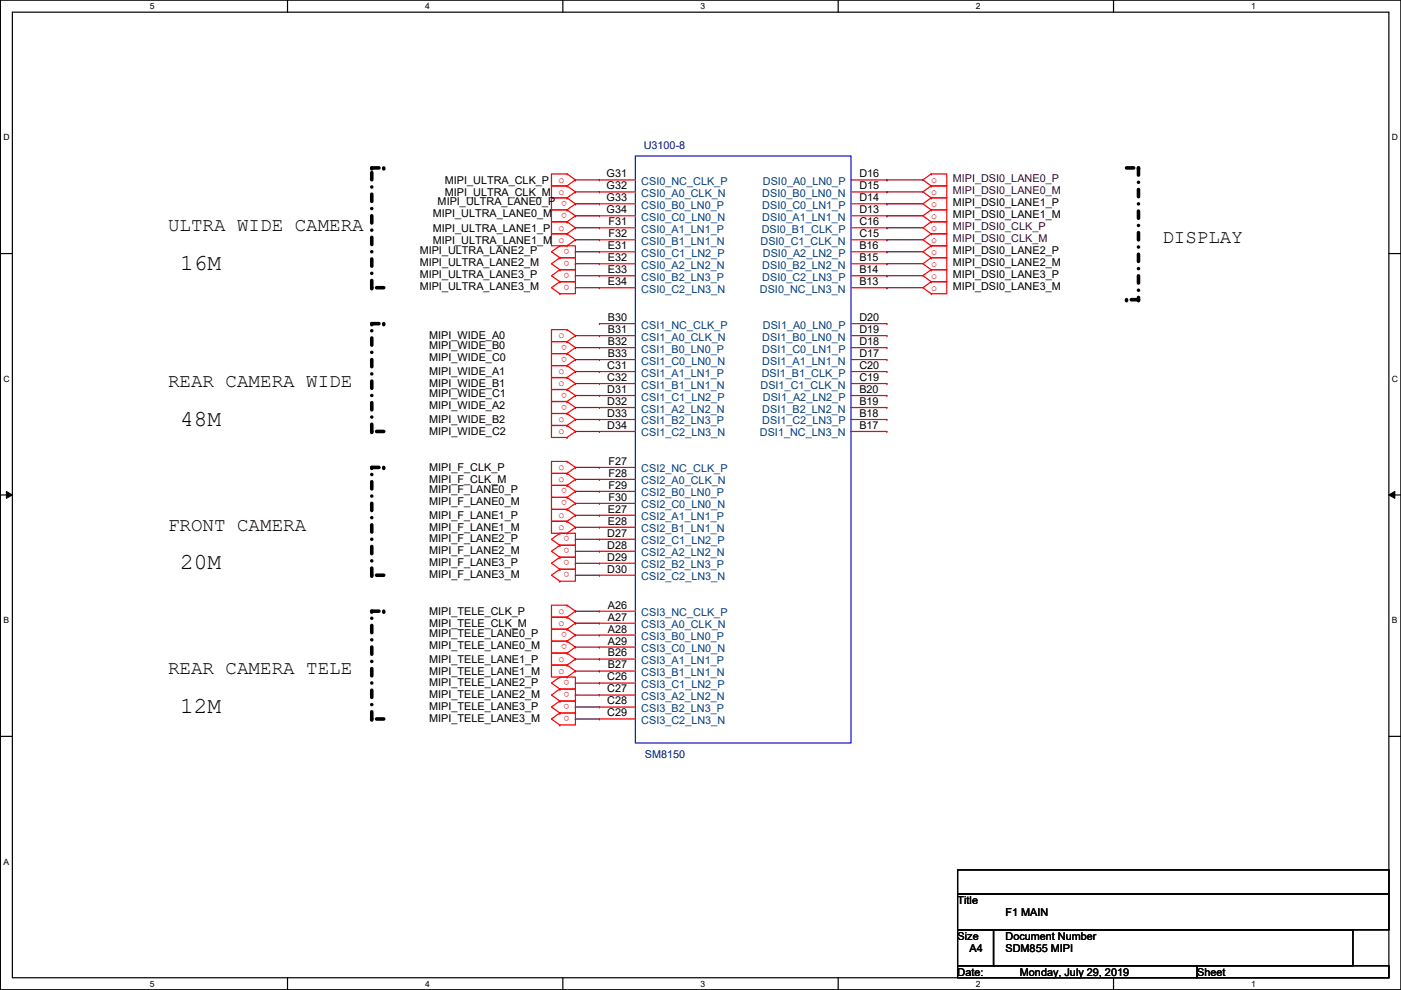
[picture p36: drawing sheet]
<svg xmlns="http://www.w3.org/2000/svg" width="297mm" height="210mm" viewBox="0 0 297 210" stroke-linecap="round" stroke-linejoin="round" font-family="sans-serif">
<defs><g id="words">
<g font-size="4.8">
<text x="38.2" y="57.2">16M</text>
<text x="38.2" y="90.3">48M</text>
<text x="38.2" y="120.7">20M</text>
<text x="38.2" y="151.2">12M</text>
</g>
<g font-size="4.1">
<text x="35.6" y="49">ULTRA WIDE CAMERA</text>
<text x="246.5" y="51.6">DISPLAY</text>
<text x="35.6" y="82">REAR CAMERA WIDE</text>
<text x="35.6" y="112.5">FRONT CAMERA</text>
<text x="35.6" y="143">REAR CAMERA TELE</text>
</g>
<g font-size="2.3" fill="#00007f">
<text x="136.5" y="31.6">U3100-8</text>
<text x="136.7" y="160.6">SM8150</text>
</g>
<g font-size="2.3">
<text x="94.3" y="38.9">MIPI_ULTRA_CLK_P</text>
<text x="94.3" y="41.5">MIPI_ULTRA_CLK_M</text>
<text x="128.6" y="37.6">G31</text>
<text x="128.6" y="40.1">G32</text>
<text x="182.2" y="40.1">D15</text>
<text x="182.2" y="37.6">D16</text>
<text x="91.8" y="46.1">MIPI_ULTRA_LANE0_M</text>
<text x="92.8" y="43.5">MIPI_ULTRA_LANE0_P</text>
<text x="128.6" y="42.7">G33</text>
<text x="128.6" y="45.2">G34</text>
<text x="129" y="47.8">F31</text>
<text x="182.2" y="47.8">C16</text>
<text x="182.2" y="42.7">D14</text>
<text x="182.2" y="45.2">D13</text>
<text x="202" y="46.3">MIPI_DSI0_LANE1_M</text>
<text x="202" y="43.8">MIPI_DSI0_LANE1_P</text>
<text x="89" y="53.9">MIPI_ULTRA_LANE2_P</text>
<text x="91.8" y="49.1">MIPI_ULTRA_LANE1_P</text>
<text x="91.8" y="51.6">MIPI_ULTRA_LANE1_M</text>
<text x="128.9" y="52.8">E31</text>
<text x="129" y="50.3">F32</text>
<text x="182.2" y="50.3">C15</text>
<text x="182.2" y="52.8">B16</text>
<text x="202" y="53.9">MIPI_DSI0_LANE2_P</text>
<text x="89" y="59">MIPI_ULTRA_LANE3_P</text>
<text x="89" y="56.5">MIPI_ULTRA_LANE2_M</text>
<text x="128.9" y="55.4">E32</text>
<text x="128.9" y="57.9">E33</text>
<text x="182.2" y="55.4">B15</text>
<text x="182.2" y="57.9">B14</text>
<text x="202" y="56.5">MIPI_DSI0_LANE2_M</text>
<text x="202" y="59">MIPI_DSI0_LANE3_P</text>
<text x="89" y="61.6">MIPI_ULTRA_LANE3_M</text>
<text x="128.9" y="60.5">E34</text>
<text x="182.2" y="60.5">B13</text>
<text x="202" y="61.6">MIPI_DSI0_LANE3_M</text>
<text x="91" y="72">MIPI_WIDE_A0</text>
<text x="128.9" y="68.1">B30</text>
<text x="128.9" y="70.6">B31</text>
<text x="182.2" y="70.6">D19</text>
<text x="182.2" y="68.1">D20</text>
<text x="91" y="76.5">MIPI_WIDE_C0</text>
<text x="91" y="74">MIPI_WIDE_B0</text>
<text x="128.9" y="73.2">B32</text>
<text x="128.9" y="75.7">B33</text>
<text x="182.2" y="73.2">D18</text>
<text x="182.2" y="75.7">D17</text>
<text x="91" y="79.6">MIPI_WIDE_A1</text>
<text x="91" y="82.1">MIPI_WIDE_B1</text>
<text x="128.7" y="78.2">C31</text>
<text x="128.7" y="80.8">C32</text>
<text x="128.7" y="83.3">D31</text>
<text x="182.2" y="78.2">C20</text>
<text x="182.2" y="80.8">C19</text>
<text x="182.2" y="83.3">B20</text>
<text x="91" y="84.2">MIPI_WIDE_C1</text>
<text x="91" y="86.7">MIPI_WIDE_A2</text>
<text x="91" y="89.7">MIPI_WIDE_B2</text>
<text x="128.7" y="85.9">D32</text>
<text x="128.7" y="88.4">D33</text>
<text x="182.2" y="85.9">B19</text>
<text x="182.2" y="88.4">B18</text>
<text x="91" y="92.3">MIPI_WIDE_C2</text>
<text x="128.7" y="90.9">D34</text>
<text x="182.2" y="90.9">B17</text>
<text x="91" y="99.9">MIPI_F_CLK_P</text>
<text x="129" y="98.6">F27</text>
<text x="129" y="101.1">F28</text>
<text x="91" y="104.5">MIPI_F_LANE0_P</text>
<text x="91" y="107">MIPI_F_LANE0_M</text>
<text x="91" y="102.4">MIPI_F_CLK_M</text>
<text x="129" y="103.6">F29</text>
<text x="129" y="106.2">F30</text>
<text x="91" y="110.1">MIPI_F_LANE1_P</text>
<text x="91" y="112.6">MIPI_F_LANE1_M</text>
<text x="128.7" y="113.8">D27</text>
<text x="128.9" y="108.7">E27</text>
<text x="128.9" y="111.3">E28</text>
<text x="91" y="117.4">MIPI_F_LANE2_M</text>
<text x="91" y="114.9">MIPI_F_LANE2_P</text>
<text x="91" y="120">MIPI_F_LANE3_P</text>
<text x="128.7" y="116.3">D28</text>
<text x="128.7" y="118.9">D29</text>
<text x="91" y="122.5">MIPI_F_LANE3_M</text>
<text x="128.7" y="121.4">D30</text>
<text x="91" y="130.4">MIPI_TELE_CLK_P</text>
<text x="128.9" y="129">A26</text>
<text x="128.9" y="131.6">A27</text>
<text x="91" y="132.9">MIPI_TELE_CLK_M</text>
<text x="91" y="137.5">MIPI_TELE_LANE0_M</text>
<text x="91" y="135">MIPI_TELE_LANE0_P</text>
<text x="128.9" y="134.1">A28</text>
<text x="128.9" y="136.7">A29</text>
<text x="91" y="143.1">MIPI_TELE_LANE1_M</text>
<text x="91" y="140.5">MIPI_TELE_LANE1_P</text>
<text x="128.9" y="139.2">B26</text>
<text x="128.9" y="141.7">B27</text>
<text x="91" y="145.4">MIPI_TELE_LANE2_P</text>
<text x="91" y="147.9">MIPI_TELE_LANE2_M</text>
<text x="128.7" y="144.3">C26</text>
<text x="128.7" y="146.8">C27</text>
<text x="128.7" y="149.4">C28</text>
<text x="91" y="153">MIPI_TELE_LANE3_M</text>
<text x="91" y="150.5">MIPI_TELE_LANE3_P</text>
<text x="128.7" y="151.9">C29</text>
<text x="203" y="191.6">Title</text>
<text x="213.2" y="194.1">F1 MAIN</text>
<text x="203" y="199.2">Size</text>
<text x="205.6" y="201.8">A4</text>
<text x="213.2" y="199.2">Document Number</text>
<text x="213.2" y="201.8">SDM855 MIPI</text>
<text x="203" y="206.8">Date:</text>
<text x="216.2" y="206.8">Monday, July 29, 2019</text>
<text x="253.8" y="206.8">Sheet</text>
</g>
<g font-size="2.3" fill="#f00">
<text x="118.4" y="38.7">o</text>
<text x="118.4" y="41.3">o</text>
<text x="197.4" y="41.3">o</text>
<text x="197.4" y="38.7">o</text>
<text x="120.2" y="42.6" transform="rotate(180 120.2 42.6)">o</text>
<text x="120.2" y="45.1" transform="rotate(180 120.2 45.1)">o</text>
<text x="197.4" y="46.4">o</text>
<text x="197.4" y="43.8">o</text>
<text x="118.4" y="48.9">o</text>
<text x="118.4" y="51.4">o</text>
<text x="120.7" y="52.7" transform="rotate(180 120.7 52.7)">o</text>
<text x="197.4" y="51.4">o</text>
<text x="197.4" y="48.9">o</text>
<text x="197.4" y="54">o</text>
<text x="120.7" y="57.8" transform="rotate(180 120.7 57.8)">o</text>
<text x="120.7" y="55.3" transform="rotate(180 120.7 55.3)">o</text>
<text x="197.4" y="56.5">o</text>
<text x="197.4" y="59.1">o</text>
<text x="120.7" y="60.4" transform="rotate(180 120.7 60.4)">o</text>
<text x="197.4" y="61.6">o</text>
<text x="118.4" y="71.8">o</text>
<text x="120.2" y="75.6" transform="rotate(180 120.2 75.6)">o</text>
<text x="120.2" y="73.1" transform="rotate(180 120.2 73.1)">o</text>
<text x="118.4" y="79.4">o</text>
<text x="118.4" y="81.9">o</text>
<text x="120.2" y="83.2" transform="rotate(180 120.2 83.2)">o</text>
<text x="118.4" y="89.5">o</text>
<text x="120.2" y="85.8" transform="rotate(180 120.2 85.8)">o</text>
<text x="118.4" y="92.1">o</text>
<text x="118.4" y="99.7">o</text>
<text x="118.4" y="102.2">o</text>
<text x="120.2" y="103.5" transform="rotate(180 120.2 103.5)">o</text>
<text x="120.2" y="106.1" transform="rotate(180 120.2 106.1)">o</text>
<text x="118.4" y="109.9">o</text>
<text x="118.4" y="112.4">o</text>
<text x="120.7" y="113.7" transform="rotate(180 120.7 113.7)">o</text>
<text x="120.7" y="116.2" transform="rotate(180 120.7 116.2)">o</text>
<text x="120.7" y="118.8" transform="rotate(180 120.7 118.8)">o</text>
<text x="120.7" y="121.3" transform="rotate(180 120.7 121.3)">o</text>
<text x="118.4" y="130.2">o</text>
<text x="118.4" y="132.7">o</text>
<text x="120.2" y="136.6" transform="rotate(180 120.2 136.6)">o</text>
<text x="120.2" y="134" transform="rotate(180 120.2 134)">o</text>
<text x="118.4" y="142.9">o</text>
<text x="118.4" y="140.3">o</text>
<text x="120.7" y="149.3" transform="rotate(180 120.7 149.3)">o</text>
<text x="120.7" y="144.2" transform="rotate(180 120.7 144.2)">o</text>
<text x="120.7" y="146.7" transform="rotate(180 120.7 146.7)">o</text>
<text x="120.7" y="151.8" transform="rotate(180 120.7 151.8)">o</text>
</g>
<g font-size="2.3" fill="#00407f">
<text x="136" y="39.2">CSI0_NC_CLK_P</text>
<text x="136" y="41.7">CSI0_A0_CLK_N</text>
<text x="161.6" y="41.7">DSI0_B0_LN0_N</text>
<text x="161.8" y="39.2">DSI0_A0_LN0_P</text>
<text x="136" y="44.3">CSI0_B0_LN0_P</text>
<text x="136" y="46.8">CSI0_C0_LN0_N</text>
<text x="161.6" y="44.3">DSI0_C0_LN1_P</text>
<text x="161.6" y="46.8">DSI0_A1_LN1_N</text>
<text x="136" y="49.4">CSI0_A1_LN1_P</text>
<text x="136" y="51.9">CSI0_B1_LN1_N</text>
<text x="161.2" y="51.9">DSI0_C1_CLK_N</text>
<text x="161.5" y="49.4">DSI0_B1_CLK_P</text>
<text x="136" y="54.4">CSI0_C1_LN2_P</text>
<text x="136" y="57">CSI0_A2_LN2_N</text>
<text x="136" y="59.5">CSI0_B2_LN3_P</text>
<text x="161.6" y="57">DSI0_B2_LN2_N</text>
<text x="161.6" y="59.5">DSI0_C2_LN3_P</text>
<text x="161.8" y="54.4">DSI0_A2_LN2_P</text>
<text x="136" y="62.1">CSI0_C2_LN3_N</text>
<text x="161.1" y="62.1">DSI0_NC_LN3_N</text>
<text x="136" y="69.7">CSI1_NC_CLK_P</text>
<text x="161.8" y="69.7">DSI1_A0_LN0_P</text>
<text x="136" y="72.2">CSI1_A0_CLK_N</text>
<text x="136" y="74.8">CSI1_B0_LN0_P</text>
<text x="136" y="77.3">CSI1_C0_LN0_N</text>
<text x="161.6" y="72.2">DSI1_B0_LN0_N</text>
<text x="161.6" y="74.8">DSI1_C0_LN1_P</text>
<text x="161.6" y="77.3">DSI1_A1_LN1_N</text>
<text x="136" y="79.8">CSI1_A1_LN1_P</text>
<text x="136" y="82.4">CSI1_B1_LN1_N</text>
<text x="161.2" y="82.4">DSI1_C1_CLK_N</text>
<text x="161.5" y="79.8">DSI1_B1_CLK_P</text>
<text x="136" y="84.9">CSI1_C1_LN2_P</text>
<text x="136" y="87.5">CSI1_A2_LN2_N</text>
<text x="161.6" y="87.5">DSI1_B2_LN2_N</text>
<text x="161.8" y="84.9">DSI1_A2_LN2_P</text>
<text x="136" y="90">CSI1_B2_LN3_P</text>
<text x="136" y="92.5">CSI1_C2_LN3_N</text>
<text x="161.1" y="92.5">DSI1_NC_LN3_N</text>
<text x="161.6" y="90">DSI1_C2_LN3_P</text>
<text x="136" y="100.2">CSI2_NC_CLK_P</text>
<text x="136" y="102.7">CSI2_A0_CLK_N</text>
<text x="136" y="105.2">CSI2_B0_LN0_P</text>
<text x="136" y="107.8">CSI2_C0_LN0_N</text>
<text x="136" y="110.3">CSI2_A1_LN1_P</text>
<text x="136" y="112.9">CSI2_B1_LN1_N</text>
<text x="136" y="115.4">CSI2_C1_LN2_P</text>
<text x="136" y="117.9">CSI2_A2_LN2_N</text>
<text x="136" y="120.5">CSI2_B2_LN3_P</text>
<text x="136" y="123">CSI2_C2_LN3_N</text>
<text x="136" y="130.6">CSI3_NC_CLK_P</text>
<text x="136" y="133.2">CSI3_A0_CLK_N</text>
<text x="136" y="135.7">CSI3_B0_LN0_P</text>
<text x="136" y="138.3">CSI3_C0_LN0_N</text>
<text x="136" y="140.8">CSI3_A1_LN1_P</text>
<text x="136" y="143.3">CSI3_B1_LN1_N</text>
<text x="136" y="145.9">CSI3_C1_LN2_P</text>
<text x="136" y="148.4">CSI3_A2_LN2_N</text>
<text x="136" y="151">CSI3_B2_LN3_P</text>
<text x="136" y="153.5">CSI3_C2_LN3_N</text>
</g>
<g font-size="2.3" fill="#400040">
<text x="202" y="41.2">MIPI_DSI0_LANE0_M</text>
<text x="202" y="38.7">MIPI_DSI0_LANE0_P</text>
<text x="202" y="51.4">MIPI_DSI0_CLK_M</text>
<text x="202" y="48.9">MIPI_DSI0_CLK_P</text>
</g>
<g font-size="1.8">
<text x="31.8" y="1.9">5</text>
<text x="90.1" y="1.9">4</text>
<text x="148.5" y="1.9">3</text>
<text x="206.9" y="1.9">2</text>
<text x="265.3" y="1.9">1</text>
<text x=".7" y="29.8">D</text>
<text x="295.1" y="29.8">D</text>
<text x=".7" y="80.9">C</text>
<text x="295.1" y="80.9">C</text>
<text x=".7" y="132.1">B</text>
<text x="295.1" y="132.1">B</text>
<text x=".7" y="183.3">A</text>
<text x="31.8" y="209.2">5</text>
<text x="90.1" y="209.2">4</text>
<text x="148.5" y="209.2">3</text>
<text x="206.9" y="209.2">2</text>
<text x="265.3" y="209.2">1</text>
</g>
</g></defs>
<path d="M.1 0h296.9v209.8h-296.9zM2.6 2.6h291.9v204.7h-291.9z" fill="none" stroke="#000" stroke-width=".25"/>
<g fill="#fff">
<path d="M31.8 .3h1v2h-1z"/>
<path d="M31.8 207.6h1v1.9h-1z"/>
</g>
<path d="M61 0v2.6M61 207.3v2.5" fill="none" stroke="#000" stroke-width=".25"/>
<g fill="#fff">
<path d="M90.1 .3h1v2h-1z"/>
<path d="M90.1 207.6h1v1.9h-1z"/>
</g>
<path d="M119.3 0v2.6M119.3 207.3v2.5" fill="none" stroke="#000" stroke-width=".25"/>
<g fill="#fff">
<path d="M148.5 .3h1v2h-1z"/>
<path d="M148.5 207.6h1v1.9h-1z"/>
</g>
<path d="M177.7 0v2.6M177.7 207.3v2.5" fill="none" stroke="#000" stroke-width=".25"/>
<g fill="#fff">
<path d="M206.9 .3h1v2h-1z"/>
<path d="M206.9 207.6h1v1.9h-1z"/>
</g>
<path d="M236.1 0v2.6M236.1 207.3v2.5" fill="none" stroke="#000" stroke-width=".25"/>
<g fill="#fff">
<path d="M265.3 .3h.9v2h-.9z"/>
<path d="M265.3 207.6h.9v1.9h-.9z"/>
<path d="M.7 28.2h1.3v1.9h-1.3z"/>
<path d="M295.1 28.2h1.3v1.9h-1.3z"/>
<path d="M.7 79.3h1.3v2h-1.3z"/>
<path d="M295.1 79.3h1.3v2h-1.3z"/>
</g>
<path d="M.1 53.8h2.5M294.5 53.8h2.5" fill="none" stroke="#000" stroke-width=".25"/>
<g fill="#fff">
<path d="M.7 130.5h1.2v2h-1.2z"/>
<path d="M295.1 130.5h1.2v2h-1.2z"/>
</g>
<path d="M.1 104.9h2.5M294.5 104.9h2.5" fill="none" stroke="#000" stroke-width=".25"/>
<path d="M1.4 104.2l1.2 .7-1.2 .8zM294.5 104.9l1.2-.7v1.5z" fill="#000"/>
<path d="M1.4 104.2l1.2 .7-1.2 .8zM294.5 104.9l1.2-.7v1.5z" fill="none" stroke="#000" stroke-width=".21"/>
<path d="M.7 181.7h1.2v2h-1.2z" fill="#fff"/>
<path d="M.1 156.1h2.5M294.5 156.1h2.5M203 184.4h91.5v5.1h-91.5zM203 189.5h91.5v7.6h-91.5zM203 197.1h7.6v7.7h-7.6zM210.6 197.1h76.2v7.7h-76.2zM203 204.8h50.8v2.5h-50.8zM253.8 204.8h40.7v2.5h-40.7z" fill="none" stroke="#000" stroke-width=".25"/>
<g fill="none" stroke="#000" stroke-width=".76" stroke-dasharray="1.5 1.5 0 1.5">
<path d="M78.8 35.6h2.6M238.8 35.6h2.6M241.4 35.6v27.9M78.8 68.6h2.6M78.8 61v-25.4M81.4 61h-2.6M241.4 63.5h-2.6M78.8 91.5v-22.9M78.8 99.1h2.6M81.4 91.5h-2.6M78.8 129.6h2.6M78.8 122v-22.9"/>
<path d="M81.4 122h-2.6M78.8 152.4v-22.8M81.4 152.4h-2.6"/>
</g>
<g fill="#000" stroke-dasharray="1.5 1.5 0 1.5">
<circle cx="78.8" cy="35.6" r=".38"/>
<circle cx="81.4" cy="35.6" r=".38"/>
<circle cx="241.4" cy="35.6" r=".38"/>
<circle cx="78.8" cy="68.6" r=".38"/>
<circle cx="78.8" cy="61" r=".38"/>
<circle cx="81.4" cy="68.6" r=".38"/>
<circle cx="238.8" cy="63.5" r=".38"/>
<circle cx="241.4" cy="63.5" r=".38"/>
<circle cx="78.8" cy="91.5" r=".38"/>
<circle cx="78.8" cy="99.1" r=".38"/>
<circle cx="81.4" cy="99.1" r=".38"/>
<circle cx="78.8" cy="129.6" r=".38"/>
<circle cx="78.8" cy="122" r=".38"/>
<circle cx="81.4" cy="129.6" r=".38"/>
<circle cx="78.8" cy="152.4" r=".38"/>
</g>
<g fill="none" stroke="#f00" stroke-width=".25">
<path d="M120.2 36.9h.1M120.2 39.4h.1M120.2 36.9h-3.3v2.5h3.3M120.2 39.4h-3.3v2.6h3.3M120.2 36.9l1.8 1.2-1.8 1.3M120.2 39.4l1.8 1.3-1.8 1.3M127.1 38.1h.1M127.1 38.1h7.6M180.4 38.1h7.6M188 38.1h.1M197.4 39.4h.1M197.4 39.4h3.3v2.6h-3.3"/>
<path d="M197.4 36.9h.1M197.4 36.9h3.3v2.5h-3.3M197.4 39.4l-1.7 1.3 1.7 1.3M197.4 36.9l-1.7 1.2 1.7 1.3M118.7 59.7h.1M118.7 57.2h.1M118.7 57.2h3.3v2.5h-3.3M118.7 59.7h3.3v2.6h-3.3M118.7 54.7h.1M118.7 52.1h.1M118.7 52.1h3.3v2.6h-3.3M118.7 54.7h3.3v2.5h-3.3"/>
<path d="M118.7 57.2l-1.8 1.3 1.8 1.2M118.7 59.7l-1.8 1.3 1.8 1.3M118.7 52.1l-1.8 1.3 1.8 1.3M118.7 54.7l-1.8 1.2 1.8 1.3M120.2 42h.1M120.2 47h.1M120.2 49.6h.1M120.2 47h-3.3v2.6h3.3M120.2 52.1h.1M120.2 49.6h-3.3v2.5h3.3M120.2 44.5h.1M120.2 42h-3.3v2.5h3.3"/>
<path d="M120.2 44.5h-3.3v2.5h3.3M120.2 47l1.8 1.3-1.8 1.3M120.2 49.6l1.8 1.2-1.8 1.3M120.2 42l1.8 1.2-1.8 1.3M120.2 44.5l1.8 1.3-1.8 1.2M127.1 40.7h.1M127.1 43.2h.1M127.1 45.8h.1M127.1 48.3h.1M127.1 50.8h.1M127.1 53.4h.1M127.1 55.9h.1"/>
<path d="M127.1 58.5h.1M127.1 40.7h7.6M127.1 43.2h7.6M127.1 45.8h7.6M127.1 48.3h7.6M127.1 50.8h7.6M127.1 53.4h7.6M127.1 55.9h7.6M127.1 58.5h7.6M180.4 40.7h7.6M180.4 43.2h7.6M180.4 45.8h7.6"/>
<path d="M180.4 48.3h7.6M180.4 50.8h7.6M180.4 53.4h7.6M180.4 55.9h7.6M180.4 58.5h7.6M188 40.7h.1M188 43.2h.1M188 45.8h.1M188 48.3h.1M188 50.8h.1M188 53.4h.1M188 55.9h.1"/>
<path d="M188 58.5h.1M197.4 49.6h.1M197.4 52.1h.1M197.4 49.6h3.3v2.5h-3.3M197.4 47h.1M197.4 47h3.3v2.6h-3.3M197.4 54.7h.1M197.4 57.2h.1M197.4 54.7h3.3v2.5h-3.3M197.4 52.1h3.3v2.6h-3.3M197.4 44.5h.1M197.4 44.5h3.3v2.5h-3.3"/>
<path d="M197.4 42h.1M197.4 42h3.3v2.5h-3.3M197.4 59.7h.1M197.4 59.7h3.3v2.6h-3.3M197.4 57.2h3.3v2.5h-3.3M197.4 49.6l-1.7 1.2 1.7 1.3M197.4 47l-1.7 1.3 1.7 1.3M197.4 54.7l-1.7 1.2 1.7 1.3M197.4 52.1l-1.7 1.3 1.7 1.3M197.4 44.5l-1.7 1.3 1.7 1.2M197.4 42l-1.7 1.2 1.7 1.3M197.4 59.7l-1.7 1.3 1.7 1.3"/>
<path d="M197.4 57.2l-1.7 1.3 1.7 1.2M118.7 62.3h.1M120.2 69.9h.1M120.2 72.4h.1M120.2 69.9h-3.3v2.5h3.3M120.2 77.5h.1M120.2 77.5h-3.3v2.6h3.3M120.2 75h.1M120.2 75h-3.3v2.5h3.3M120.2 72.4h-3.3v2.6h3.3M120.2 69.9l1.8 1.3-1.8 1.2M120.2 77.5l1.8 1.3-1.8 1.3"/>
<path d="M120.2 75l1.8 1.2-1.8 1.3M120.2 72.4l1.8 1.3-1.8 1.3M127.1 61h.1M127.1 68.6h.1M127.1 71.2h.1M127.1 73.7h.1M127.1 76.2h.1M127.1 78.8h.1M127.1 61h7.6M127.1 68.6h7.6M127.1 71.2h7.6M127.1 73.7h7.6"/>
<path d="M127.1 76.2h7.6M127.1 78.8h7.6M180.4 61h7.6M180.4 68.6h7.6M180.4 71.2h7.6M180.4 73.7h7.6M180.4 76.2h7.6M180.4 78.8h7.6M188 61h.1M188 68.6h.1M188 71.2h.1M188 73.7h.1"/>
<path d="M188 76.2h.1M188 78.8h.1M197.4 62.3h.1M120.2 80.1h.1M120.2 82.6h.1M120.2 80.1h-3.3v2.5h3.3M120.2 97.8h.1M120.2 97.8h-3.3v2.6h3.3M120.2 85.1h.1M120.2 82.6h-3.3v2.5h3.3M120.2 87.7h.1M120.2 85.1h-3.3v2.6h3.3"/>
<path d="M120.2 90.2h.1M120.2 87.7h-3.3v2.5h3.3M120.2 92.8h.1M120.2 90.2h-3.3v2.6h3.3M120.2 80.1l1.8 1.2-1.8 1.3M120.2 97.8l1.8 1.3-1.8 1.3M120.2 82.6l1.8 1.3-1.8 1.2M120.2 85.1l1.8 1.3-1.8 1.3M120.2 87.7l1.8 1.2-1.8 1.3M120.2 90.2l1.8 1.3-1.8 1.3M127.1 81.3h.1M127.1 83.9h.1"/>
<path d="M127.1 86.4h.1M127.1 88.9h.1M127.1 91.5h.1M127.1 99.1h.1M127.1 81.3h7.6M127.1 83.9h7.6M127.1 86.4h7.6M127.1 88.9h7.6M127.1 91.5h7.6M127.1 99.1h7.6M180.4 81.3h7.6M180.4 83.9h7.6"/>
<path d="M180.4 86.4h7.6M180.4 88.9h7.6M180.4 91.5h7.6M188 81.3h.1M188 83.9h.1M188 86.4h.1M188 88.9h.1M188 91.5h.1M118.7 118.2h.1M118.7 115.6h.1M118.7 115.6h3.3v2.6h-3.3M118.7 113.1h.1"/>
<path d="M118.7 113.1h3.3v2.5h-3.3M118.7 118.2h3.3v2.5h-3.3M118.7 115.6l-1.8 1.3 1.8 1.3M118.7 113.1l-1.8 1.2 1.8 1.3M118.7 118.2l-1.8 1.2 1.8 1.3M120.2 108h.1M120.2 110.5h.1M120.2 108h-3.3v2.5h3.3M120.2 113.1h.1M120.2 110.5h-3.3v2.6h3.3M120.2 105.5h.1M120.2 102.9h.1"/>
<path d="M120.2 102.9h-3.3v2.6h3.3M120.2 105.5h-3.3v2.5h3.3M120.2 100.4h.1M120.2 100.4h-3.3v2.5h3.3M120.2 108l1.8 1.3-1.8 1.2M120.2 110.5l1.8 1.3-1.8 1.3M120.2 102.9l1.8 1.3-1.8 1.3M120.2 105.5l1.8 1.2-1.8 1.3M120.2 100.4l1.8 1.2-1.8 1.3M127.1 101.6h.1M127.1 104.2h.1M127.1 106.7h.1"/>
<path d="M127.1 109.3h.1M127.1 111.8h.1M127.1 114.3h.1M127.1 116.9h.1M127.1 119.4h.1M127.1 101.6h7.6M127.1 104.2h7.6M127.1 106.7h7.6M127.1 109.3h7.6M127.1 111.8h7.6M127.1 114.3h7.6M127.1 116.9h7.6"/>
<path d="M127.1 119.4h7.6M118.7 120.7h.1M118.7 123.2h.1M118.7 120.7h3.3v2.5h-3.3M118.7 120.7l-1.8 1.3 1.8 1.2M120.2 128.3h.1M120.2 130.9h.1M120.2 128.3h-3.3v2.6h3.3M120.2 133.4h.1M120.2 130.9h-3.3v2.5h3.3M120.2 138.5h.1M120.2 138.5h-3.3v2.5h3.3"/>
<path d="M120.2 135.9h.1M120.2 135.9h-3.3v2.6h3.3M120.2 133.4h-3.3v2.5h3.3M120.2 128.3l1.8 1.3-1.8 1.3M120.2 130.9l1.8 1.2-1.8 1.3M120.2 138.5l1.8 1.2-1.8 1.3M120.2 135.9l1.8 1.3-1.8 1.3M120.2 133.4l1.8 1.3-1.8 1.2M127.1 122h.1M127.1 129.6h.1M127.1 132.1h.1M127.1 134.7h.1"/>
<path d="M127.1 137.2h.1M127.1 139.7h.1M127.1 122h7.6M127.1 129.6h7.6M127.1 132.1h7.6M127.1 134.7h7.6M127.1 137.2h7.6M127.1 139.7h7.6M118.7 153.7h.1M118.7 151.2h.1M118.7 151.2h3.3v2.5h-3.3M118.7 148.6h.1"/>
<path d="M118.7 148.6h3.3v2.6h-3.3M118.7 146.1h.1M118.7 143.6h.1M118.7 143.6h3.3v2.5h-3.3M118.7 146.1h3.3v2.5h-3.3M118.7 151.2l-1.8 1.2 1.8 1.3M118.7 148.6l-1.8 1.3 1.8 1.3M118.7 143.6l-1.8 1.2 1.8 1.3M118.7 146.1l-1.8 1.3 1.8 1.2M120.2 141h.1M120.2 143.6h.1M120.2 141h-3.3v2.6h3.3"/>
<path d="M120.2 141l1.8 1.3-1.8 1.3M127.1 142.3h.1M127.1 144.8h.1M127.1 147.4h.1M127.1 149.9h.1M127.1 152.4h.1M127.1 142.3h7.6M127.1 144.8h7.6M127.1 147.4h7.6M127.1 149.9h7.6M127.1 152.4h7.6"/>
</g>
<path d="M134.7 33.1h45.7v124.4h-45.7z" fill="none" stroke="#00f" stroke-width=".25"/>
<g fill="none" stroke="#7f0040" stroke-width=".25">
<path d="M122 38.1h.1M122 38.1h5.1M188 38.1h.1M188 38.1h7.7M122 40.7h.1M122 58.5h.1M122 48.3h.1M122 50.8h.1M122 43.2h.1M122 45.8h.1M122 53.4h.1M122 55.9h.1"/>
<path d="M122 45.8h5.1M122 43.2h5.1M122 40.7h5.1M122 55.9h5.1M122 53.4h5.1M122 50.8h5.1M122 48.3h5.1M122 58.5h5.1M188 45.8h.1M188 43.2h.1M188 40.7h.1M188 55.9h.1"/>
<path d="M188 53.4h.1M188 50.8h.1M188 48.3h.1M188 58.5h.1M188 45.8h7.7M188 43.2h7.7M188 40.7h7.7M188 55.9h7.7M188 53.4h7.7M188 50.8h7.7M188 48.3h7.7M188 58.5h7.7"/>
<path d="M122 71.2h.1M122 76.2h.1M122 73.7h.1M122 78.8h.1M122 61h.1M122 71.2h5.1M122 76.2h5.1M122 73.7h5.1M122 78.8h5.1M122 61h5.1M188 61h.1M188 61h7.7"/>
<path d="M122 81.3h.1M122 86.4h.1M122 83.9h.1M122 88.9h.1M122 91.5h.1M122 99.1h.1M122 81.3h5.1M122 86.4h5.1M122 83.9h5.1M122 88.9h5.1M122 91.5h5.1M122 99.1h5.1"/>
<path d="M122 101.6h.1M122 106.7h.1M122 104.2h.1M122 109.3h.1M122 111.8h.1M122 116.9h.1M122 114.3h.1M122 119.4h.1M122 101.6h5.1M122 106.7h5.1M122 104.2h5.1M122 109.3h5.1"/>
<path d="M122 111.8h5.1M122 116.9h5.1M122 114.3h5.1M122 119.4h5.1M122 129.6h.1M122 132.1h.1M122 137.2h.1M122 134.7h.1M122 139.7h.1M122 122h.1M122 129.6h5.1M122 132.1h5.1"/>
<path d="M122 137.2h5.1M122 134.7h5.1M122 139.7h5.1M122 122h5.1M122 142.3h.1M122 144.8h.1M122 147.4h.1M122 149.9h.1M122 152.4h.1M122 142.3h5.1M122 144.8h5.1M122 147.4h5.1"/>
<path d="M122 149.9h5.1M122 152.4h5.1"/>
</g>
<use href="#words"/>
</svg>
